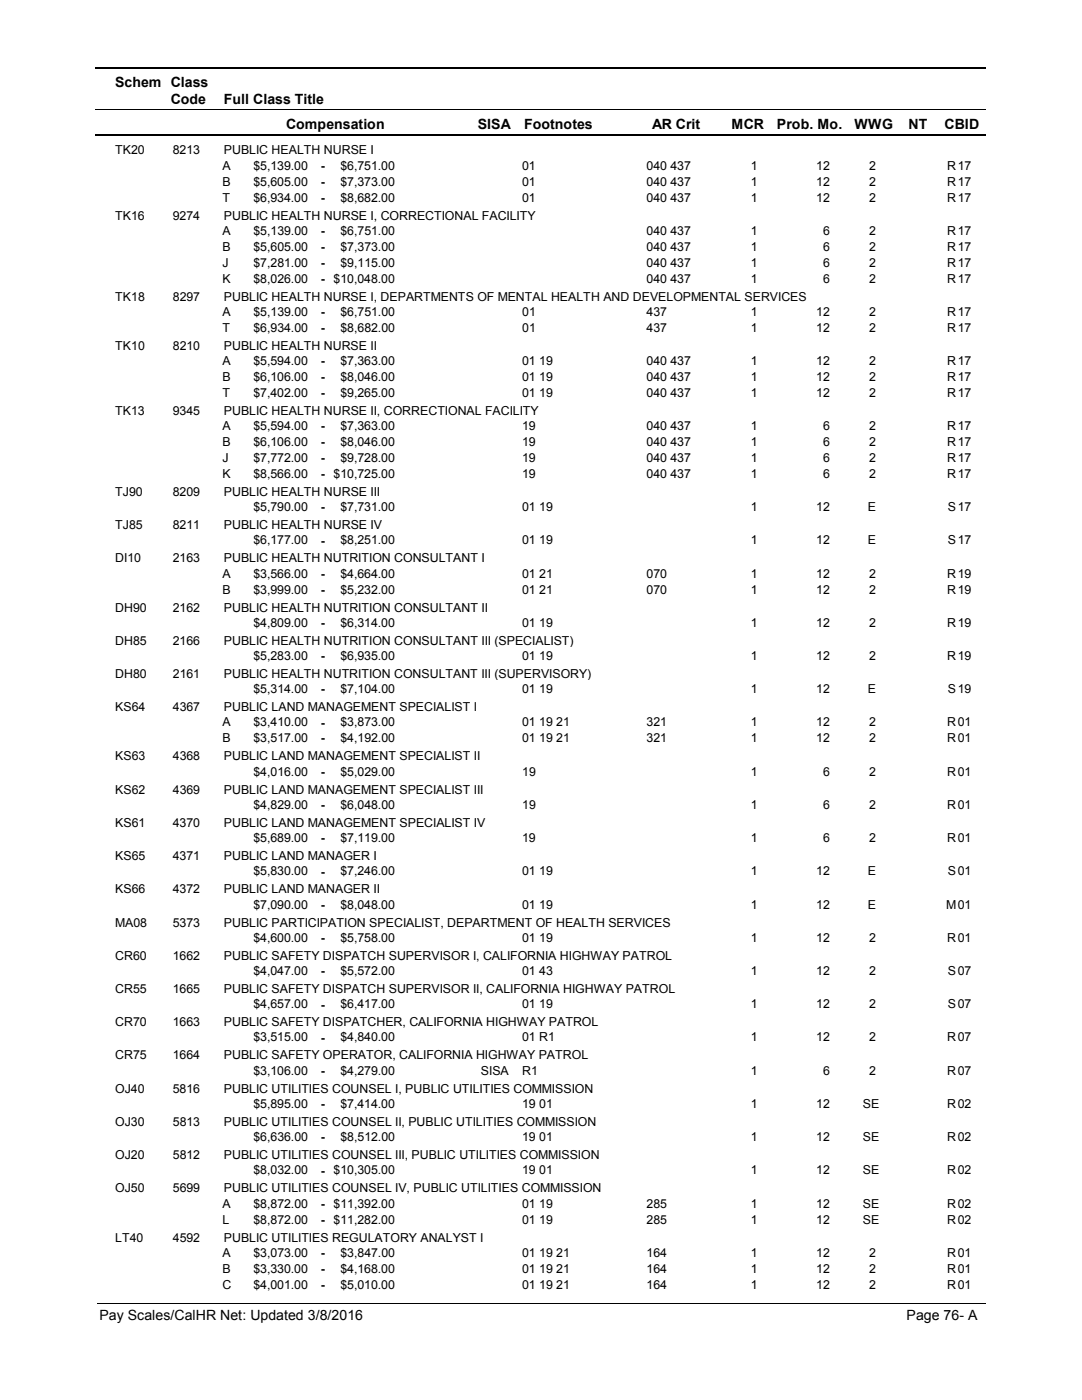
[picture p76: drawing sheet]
<svg xmlns="http://www.w3.org/2000/svg" width="216mm" height="279mm" viewBox="0 0 216 279" stroke-linecap="round" stroke-linejoin="round" font-family="sans-serif">
<defs><g id="words">
<g font-size="2.8">
<text x="23" y="17.3">Schem Class</text>
<text x="34.1" y="20.7">Code</text>
<text x="44.6" y="20.7">Full Class Title</text>
<text x="57.1" y="25.7">Compensation</text>
<text x="95.3" y="25.7">SISA</text>
<text x="104.6" y="25.7">Footnotes</text>
<text x="130.2" y="25.7">AR Crit</text>
<text x="146" y="25.7">MCR</text>
<text x="155.1" y="25.7">Prob. Mo.</text>
<text x="170.5" y="25.7">WWG</text>
<text x="181.3" y="25.7">NT</text>
<text x="188.5" y="25.7">CBID</text>
<text x="19.8" y="263.4">Pay Scales/CalHR Net: Updated 3/8/2016</text>
<text x="180.9" y="263.4">Page 76- A</text>
</g>
<g font-size="2.5">
<text x="23" y="30.8">TK20</text>
<text x="34.5" y="30.8">8213</text>
<text x="44.4" y="33.9">A</text>
<text x="44.7" y="30.8">PUBLIC HEALTH NURSE I</text>
<text x="50.6" y="33.9">$5,139.00</text>
<text x="64" y="33.9">-</text>
<text x="67.9" y="33.9">$6,751.00</text>
<text x="104.2" y="33.9">01</text>
<text x="129" y="33.9">040 437</text>
<text x="149.8" y="33.9">1</text>
<text x="162.9" y="33.9">12</text>
<text x="173.5" y="33.9">2</text>
<text x="189" y="33.9">R</text>
<text x="191.1" y="33.9">17</text>
<text x="44.4" y="37.1">B</text>
<text x="44.4" y="40.3">T</text>
<text x="50.6" y="37.1">$5,605.00</text>
<text x="50.6" y="40.3">$6,934.00</text>
<text x="64" y="37.1">-</text>
<text x="64" y="40.3">-</text>
<text x="67.9" y="37.1">$7,373.00</text>
<text x="67.9" y="40.3">$8,682.00</text>
<text x="104.2" y="37.1">01</text>
<text x="104.2" y="40.3">01</text>
<text x="129" y="37.1">040 437</text>
<text x="129" y="40.3">040 437</text>
<text x="149.8" y="37.1">1</text>
<text x="149.8" y="40.3">1</text>
<text x="162.9" y="37.1">12</text>
<text x="162.9" y="40.3">12</text>
<text x="173.5" y="37.1">2</text>
<text x="173.5" y="40.3">2</text>
<text x="189" y="37.1">R</text>
<text x="189" y="40.3">R</text>
<text x="191.1" y="37.1">17</text>
<text x="191.1" y="40.3">17</text>
<text x="23" y="43.8">TK16</text>
<text x="34.5" y="43.8">9274</text>
<text x="44.4" y="46.9">A</text>
<text x="44.7" y="43.8">PUBLIC HEALTH NURSE I, CORRECTIONAL FACILITY</text>
<text x="50.6" y="46.9">$5,139.00</text>
<text x="64" y="46.9">-</text>
<text x="67.9" y="46.9">$6,751.00</text>
<text x="129" y="46.9">040 437</text>
<text x="149.8" y="46.9">1</text>
<text x="164.3" y="46.9">6</text>
<text x="173.5" y="46.9">2</text>
<text x="189" y="46.9">R</text>
<text x="191.1" y="46.9">17</text>
<text x="44.4" y="50.1">B</text>
<text x="44.4" y="53.2">J</text>
<text x="50.6" y="50.1">$5,605.00</text>
<text x="50.6" y="53.2">$7,281.00</text>
<text x="64" y="50.1">-</text>
<text x="64" y="53.3">-</text>
<text x="67.9" y="50.1">$7,373.00</text>
<text x="67.9" y="53.2">$9,115.00</text>
<text x="129" y="50.1">040 437</text>
<text x="129" y="53.2">040 437</text>
<text x="149.8" y="50.1">1</text>
<text x="149.8" y="53.2">1</text>
<text x="164.3" y="50.1">6</text>
<text x="164.3" y="53.2">6</text>
<text x="173.5" y="50.1">2</text>
<text x="173.5" y="53.2">2</text>
<text x="189" y="50.1">R</text>
<text x="189" y="53.2">R</text>
<text x="191.1" y="50.1">17</text>
<text x="191.1" y="53.2">17</text>
<text x="44.4" y="56.4">K</text>
<text x="50.6" y="56.4">$8,026.00</text>
<text x="64" y="56.5">-</text>
<text x="66.6" y="56.4">$10,048.00</text>
<text x="129" y="56.4">040 437</text>
<text x="149.8" y="56.4">1</text>
<text x="164.3" y="56.4">6</text>
<text x="173.5" y="56.4">2</text>
<text x="189" y="56.4">R</text>
<text x="191.1" y="56.4">17</text>
<text x="23" y="60">TK18</text>
<text x="34.5" y="60">8297</text>
<text x="44.4" y="63">A</text>
<text x="44.7" y="60">PUBLIC HEALTH NURSE I, DEPARTMENTS OF MENTAL HEALTH AND DEVELOPMENTAL SERVICES</text>
<text x="50.6" y="63">$5,139.00</text>
<text x="64" y="63.1">-</text>
<text x="67.9" y="63">$6,751.00</text>
<text x="104.2" y="63">01</text>
<text x="129" y="63">437</text>
<text x="149.8" y="63">1</text>
<text x="162.9" y="63">12</text>
<text x="173.5" y="63">2</text>
<text x="189" y="63">R</text>
<text x="191.1" y="63">17</text>
<text x="23" y="69.8">TK10</text>
<text x="34.5" y="69.8">8210</text>
<text x="44.4" y="66.2">T</text>
<text x="44.7" y="69.8">PUBLIC HEALTH NURSE II</text>
<text x="50.6" y="66.2">$6,934.00</text>
<text x="64" y="66.2">-</text>
<text x="67.9" y="66.2">$8,682.00</text>
<text x="104.2" y="66.2">01</text>
<text x="129" y="66.2">437</text>
<text x="149.8" y="66.2">1</text>
<text x="162.9" y="66.2">12</text>
<text x="173.5" y="66.2">2</text>
<text x="189" y="66.2">R</text>
<text x="191.1" y="66.2">17</text>
<text x="44.4" y="72.9">A</text>
<text x="44.4" y="76">B</text>
<text x="50.6" y="72.9">$5,594.00</text>
<text x="50.6" y="76">$6,106.00</text>
<text x="64" y="72.9">-</text>
<text x="64" y="76.1">-</text>
<text x="67.9" y="72.9">$7,363.00</text>
<text x="67.9" y="76">$8,046.00</text>
<text x="104.2" y="72.9">01 19</text>
<text x="104.2" y="76">01 19</text>
<text x="129" y="72.9">040 437</text>
<text x="129" y="76">040 437</text>
<text x="149.8" y="72.9">1</text>
<text x="149.8" y="76">1</text>
<text x="162.9" y="72.9">12</text>
<text x="162.9" y="76">12</text>
<text x="173.5" y="72.9">2</text>
<text x="173.5" y="76">2</text>
<text x="189" y="72.9">R</text>
<text x="189" y="76">R</text>
<text x="191.1" y="72.9">17</text>
<text x="191.1" y="76">17</text>
<text x="23" y="82.8">TK13</text>
<text x="34.5" y="82.8">9345</text>
<text x="44.4" y="79.2">T</text>
<text x="44.7" y="82.8">PUBLIC HEALTH NURSE II, CORRECTIONAL FACILITY</text>
<text x="50.6" y="79.2">$7,402.00</text>
<text x="64" y="79.2">-</text>
<text x="67.9" y="79.2">$9,265.00</text>
<text x="104.2" y="79.2">01 19</text>
<text x="129" y="79.2">040 437</text>
<text x="149.8" y="79.2">1</text>
<text x="162.9" y="79.2">12</text>
<text x="173.5" y="79.2">2</text>
<text x="189" y="79.2">R</text>
<text x="191.1" y="79.2">17</text>
<text x="44.4" y="85.9">A</text>
<text x="44.4" y="89">B</text>
<text x="50.6" y="85.9">$5,594.00</text>
<text x="50.6" y="89">$6,106.00</text>
<text x="64" y="85.9">-</text>
<text x="64" y="89.1">-</text>
<text x="67.9" y="85.9">$7,363.00</text>
<text x="67.9" y="89">$8,046.00</text>
<text x="104.2" y="85.9">19</text>
<text x="104.2" y="89">19</text>
<text x="129" y="85.9">040 437</text>
<text x="129" y="89">040 437</text>
<text x="149.8" y="85.9">1</text>
<text x="149.8" y="89">1</text>
<text x="164.3" y="85.9">6</text>
<text x="164.3" y="89">6</text>
<text x="173.5" y="85.9">2</text>
<text x="173.5" y="89">2</text>
<text x="189" y="85.9">R</text>
<text x="189" y="89">R</text>
<text x="191.1" y="85.9">17</text>
<text x="191.1" y="89">17</text>
<text x="44.4" y="92.2">J</text>
<text x="44.4" y="95.4">K</text>
<text x="50.6" y="92.2">$7,772.00</text>
<text x="50.6" y="95.4">$8,566.00</text>
<text x="64" y="92.2">-</text>
<text x="64" y="95.4">-</text>
<text x="66.6" y="95.4">$10,725.00</text>
<text x="67.9" y="92.2">$9,728.00</text>
<text x="104.2" y="92.2">19</text>
<text x="104.2" y="95.4">19</text>
<text x="129" y="92.2">040 437</text>
<text x="129" y="95.4">040 437</text>
<text x="149.8" y="92.2">1</text>
<text x="149.8" y="95.4">1</text>
<text x="164.3" y="92.2">6</text>
<text x="164.3" y="95.4">6</text>
<text x="173.5" y="92.2">2</text>
<text x="173.5" y="95.4">2</text>
<text x="189" y="92.2">R</text>
<text x="189" y="95.4">R</text>
<text x="191.1" y="92.2">17</text>
<text x="191.1" y="95.4">17</text>
<text x="23" y="99">TJ90</text>
<text x="34.5" y="99">8209</text>
<text x="44.7" y="99">PUBLIC HEALTH NURSE III</text>
<text x="50.6" y="102">$5,790.00</text>
<text x="67.9" y="102">$7,731.00</text>
<text x="104.2" y="102">01 19</text>
<text x="149.8" y="102">1</text>
<text x="162.9" y="102">12</text>
<text x="173.2" y="102">E</text>
<text x="189.2" y="102">S</text>
<text x="191.1" y="102">17</text>
<text x="23" y="105.6">TJ85</text>
<text x="34.5" y="105.6">8211</text>
<text x="44.7" y="105.6">PUBLIC HEALTH NURSE IV</text>
<text x="64" y="102">-</text>
<text x="23" y="112.2">DI10</text>
<text x="34.5" y="112.2">2163</text>
<text x="44.7" y="112.2">PUBLIC HEALTH NUTRITION CONSULTANT I</text>
<text x="50.6" y="108.6">$6,177.00</text>
<text x="64" y="108.7">-</text>
<text x="67.9" y="108.6">$8,251.00</text>
<text x="104.2" y="108.6">01 19</text>
<text x="149.8" y="108.6">1</text>
<text x="162.9" y="108.6">12</text>
<text x="173.2" y="108.6">E</text>
<text x="189.2" y="108.6">S</text>
<text x="191.1" y="108.6">17</text>
<text x="44.4" y="115.3">A</text>
<text x="44.4" y="118.5">B</text>
<text x="50.6" y="115.3">$3,566.00</text>
<text x="50.6" y="118.5">$3,999.00</text>
<text x="64" y="115.3">-</text>
<text x="64" y="118.5">-</text>
<text x="67.9" y="115.3">$4,664.00</text>
<text x="67.9" y="118.5">$5,232.00</text>
<text x="104.2" y="115.3">01 21</text>
<text x="104.2" y="118.5">01 21</text>
<text x="129" y="115.3">070</text>
<text x="129" y="118.5">070</text>
<text x="149.8" y="115.3">1</text>
<text x="149.8" y="118.5">1</text>
<text x="162.9" y="115.3">12</text>
<text x="162.9" y="118.5">12</text>
<text x="173.5" y="115.3">2</text>
<text x="173.5" y="118.5">2</text>
<text x="189" y="115.3">R</text>
<text x="189" y="118.5">R</text>
<text x="191.1" y="115.3">19</text>
<text x="191.1" y="118.5">19</text>
<text x="23" y="122.1">DH90</text>
<text x="34.5" y="122.1">2162</text>
<text x="44.7" y="122.1">PUBLIC HEALTH NUTRITION CONSULTANT II</text>
<text x="50.6" y="125.1">$4,809.00</text>
<text x="64" y="125.1">-</text>
<text x="67.9" y="125.1">$6,314.00</text>
<text x="104.2" y="125.1">01 19</text>
<text x="149.8" y="125.1">1</text>
<text x="162.9" y="125.1">12</text>
<text x="173.5" y="125.1">2</text>
<text x="189" y="125.1">R</text>
<text x="191.1" y="125.1">19</text>
<text x="23" y="128.7">DH85</text>
<text x="34.5" y="128.7">2166</text>
<text x="44.7" y="128.7">PUBLIC HEALTH NUTRITION CONSULTANT III (SPECIALIST)</text>
<text x="50.6" y="131.7">$5,283.00</text>
<text x="64" y="131.8">-</text>
<text x="67.9" y="131.7">$6,935.00</text>
<text x="104.2" y="131.7">01 19</text>
<text x="149.8" y="131.7">1</text>
<text x="162.9" y="131.7">12</text>
<text x="173.5" y="131.7">2</text>
<text x="189" y="131.7">R</text>
<text x="191.1" y="131.7">19</text>
<text x="23" y="135.3">DH80</text>
<text x="34.5" y="135.3">2161</text>
<text x="44.7" y="135.3">PUBLIC HEALTH NUTRITION CONSULTANT III (SUPERVISORY)</text>
<text x="23" y="142">KS64</text>
<text x="34.5" y="142">4367</text>
<text x="44.7" y="142">PUBLIC LAND MANAGEMENT SPECIALIST I</text>
<text x="50.6" y="138.4">$5,314.00</text>
<text x="64" y="138.4">-</text>
<text x="67.9" y="138.4">$7,104.00</text>
<text x="104.2" y="138.4">01 19</text>
<text x="149.8" y="138.4">1</text>
<text x="162.9" y="138.4">12</text>
<text x="173.2" y="138.4">E</text>
<text x="189.2" y="138.4">S</text>
<text x="191.1" y="138.4">19</text>
<text x="44.4" y="145">A</text>
<text x="44.4" y="148.1">B</text>
<text x="50.6" y="145">$3,410.00</text>
<text x="50.6" y="148.1">$3,517.00</text>
<text x="64" y="145">-</text>
<text x="64" y="148.2">-</text>
<text x="67.9" y="145">$3,873.00</text>
<text x="67.9" y="148.1">$4,192.00</text>
<text x="104.2" y="145">01 19 21</text>
<text x="104.2" y="148.1">01 19 21</text>
<text x="129" y="145">321</text>
<text x="129" y="148.1">321</text>
<text x="149.8" y="145">1</text>
<text x="149.8" y="148.1">1</text>
<text x="162.9" y="145">12</text>
<text x="162.9" y="148.1">12</text>
<text x="173.5" y="145">2</text>
<text x="173.5" y="148.1">2</text>
<text x="189" y="145">R</text>
<text x="189" y="148.1">R</text>
<text x="191.1" y="145">01</text>
<text x="191.1" y="148.1">01</text>
<text x="23" y="151.7">KS63</text>
<text x="34.5" y="151.7">4368</text>
<text x="44.7" y="151.7">PUBLIC LAND MANAGEMENT SPECIALIST II</text>
<text x="50.6" y="154.8">$4,016.00</text>
<text x="64" y="154.8">-</text>
<text x="67.9" y="154.8">$5,029.00</text>
<text x="104.2" y="154.8">19</text>
<text x="149.8" y="154.8">1</text>
<text x="164.3" y="154.8">6</text>
<text x="173.5" y="154.8">2</text>
<text x="189" y="154.8">R</text>
<text x="191.1" y="154.8">01</text>
<text x="23" y="158.4">KS62</text>
<text x="34.5" y="158.4">4369</text>
<text x="44.7" y="158.4">PUBLIC LAND MANAGEMENT SPECIALIST III</text>
<text x="50.6" y="161.4">$4,829.00</text>
<text x="64" y="161.5">-</text>
<text x="67.9" y="161.4">$6,048.00</text>
<text x="104.2" y="161.4">19</text>
<text x="149.8" y="161.4">1</text>
<text x="164.3" y="161.4">6</text>
<text x="173.5" y="161.4">2</text>
<text x="189" y="161.4">R</text>
<text x="191.1" y="161.4">01</text>
<text x="23" y="165">KS61</text>
<text x="34.5" y="165">4370</text>
<text x="44.7" y="165">PUBLIC LAND MANAGEMENT SPECIALIST IV</text>
<text x="23" y="171.6">KS65</text>
<text x="34.5" y="171.6">4371</text>
<text x="44.7" y="171.6">PUBLIC LAND MANAGER I</text>
<text x="50.6" y="168.1">$5,689.00</text>
<text x="64" y="168.1">-</text>
<text x="67.9" y="168.1">$7,119.00</text>
<text x="104.2" y="168.1">19</text>
<text x="149.8" y="168.1">1</text>
<text x="164.3" y="168.1">6</text>
<text x="173.5" y="168.1">2</text>
<text x="189" y="168.1">R</text>
<text x="191.1" y="168.1">01</text>
<text x="23" y="178.3">KS66</text>
<text x="34.5" y="178.3">4372</text>
<text x="44.7" y="178.3">PUBLIC LAND MANAGER II</text>
<text x="50.6" y="174.7">$5,830.00</text>
<text x="64" y="174.7">-</text>
<text x="67.9" y="174.7">$7,246.00</text>
<text x="104.2" y="174.7">01 19</text>
<text x="149.8" y="174.7">1</text>
<text x="162.9" y="174.7">12</text>
<text x="173.2" y="174.7">E</text>
<text x="189.2" y="174.7">S</text>
<text x="191.1" y="174.7">01</text>
<text x="23" y="184.9">MA08</text>
<text x="34.5" y="184.9">5373</text>
<text x="44.7" y="184.9">PUBLIC PARTICIPATION SPECIALIST, DEPARTMENT OF HEALTH SERVICES</text>
<text x="50.6" y="181.4">$7,090.00</text>
<text x="64" y="181.4">-</text>
<text x="67.9" y="181.4">$8,048.00</text>
<text x="104.2" y="181.4">01 19</text>
<text x="149.8" y="181.4">1</text>
<text x="162.9" y="181.4">12</text>
<text x="173.2" y="181.4">E</text>
<text x="188.8" y="181.4">M</text>
<text x="191.1" y="181.4">01</text>
<text x="23" y="191.5">CR60</text>
<text x="34.5" y="191.5">1662</text>
<text x="44.7" y="191.5">PUBLIC SAFETY DISPATCH SUPERVISOR I, CALIFORNIA HIGHWAY PATROL</text>
<text x="50.6" y="188">$4,600.00</text>
<text x="64" y="188">-</text>
<text x="67.9" y="188">$5,758.00</text>
<text x="104.2" y="188">01 19</text>
<text x="149.8" y="188">1</text>
<text x="162.9" y="188">12</text>
<text x="173.5" y="188">2</text>
<text x="189" y="188">R</text>
<text x="191.1" y="188">01</text>
<text x="50.6" y="194.6">$4,047.00</text>
<text x="64" y="194.6">-</text>
<text x="67.9" y="194.6">$5,572.00</text>
<text x="104.2" y="194.6">01 43</text>
<text x="149.8" y="194.6">1</text>
<text x="162.9" y="194.6">12</text>
<text x="173.5" y="194.6">2</text>
<text x="189.2" y="194.6">S</text>
<text x="191.1" y="194.6">07</text>
<text x="23" y="198.2">CR55</text>
<text x="34.5" y="198.2">1665</text>
<text x="44.7" y="198.2">PUBLIC SAFETY DISPATCH SUPERVISOR II, CALIFORNIA HIGHWAY PATROL</text>
<text x="50.6" y="201.3">$4,657.00</text>
<text x="64" y="201.3">-</text>
<text x="67.9" y="201.3">$6,417.00</text>
<text x="104.2" y="201.3">01 19</text>
<text x="149.8" y="201.3">1</text>
<text x="162.9" y="201.3">12</text>
<text x="173.5" y="201.3">2</text>
<text x="189.2" y="201.3">S</text>
<text x="191.1" y="201.3">07</text>
<text x="23" y="204.8">CR70</text>
<text x="34.5" y="204.8">1663</text>
<text x="44.7" y="204.8">PUBLIC SAFETY DISPATCHER, CALIFORNIA HIGHWAY PATROL</text>
<text x="50.6" y="207.9">$3,515.00</text>
<text x="64" y="207.9">-</text>
<text x="67.9" y="207.9">$4,840.00</text>
<text x="104.2" y="207.9">01 R1</text>
<text x="149.8" y="207.9">1</text>
<text x="162.9" y="207.9">12</text>
<text x="173.5" y="207.9">2</text>
<text x="189" y="207.9">R</text>
<text x="191.1" y="207.9">07</text>
<text x="23" y="211.4">CR75</text>
<text x="34.5" y="211.4">1664</text>
<text x="44.7" y="211.4">PUBLIC SAFETY OPERATOR, CALIFORNIA HIGHWAY PATROL</text>
<text x="50.6" y="214.5">$3,106.00</text>
<text x="64" y="214.5">-</text>
<text x="67.9" y="214.5">$4,279.00</text>
<text x="96" y="214.5">SISA</text>
<text x="104.2" y="214.5">R1</text>
<text x="149.8" y="214.5">1</text>
<text x="164.3" y="214.5">6</text>
<text x="173.5" y="214.5">2</text>
<text x="189" y="214.5">R</text>
<text x="191.1" y="214.5">07</text>
<text x="23" y="218.1">OJ40</text>
<text x="34.5" y="218.1">5816</text>
<text x="44.7" y="218.1">PUBLIC UTILITIES COUNSEL I, PUBLIC UTILITIES COMMISSION</text>
<text x="50.6" y="221.2">$5,895.00</text>
<text x="64" y="221.2">-</text>
<text x="67.9" y="221.2">$7,414.00</text>
<text x="104.2" y="221.2">19 01</text>
<text x="149.8" y="221.2">1</text>
<text x="162.9" y="221.2">12</text>
<text x="172.2" y="221.2">SE</text>
<text x="189" y="221.2">R</text>
<text x="191.1" y="221.2">02</text>
<text x="23" y="224.7">OJ30</text>
<text x="34.5" y="224.7">5813</text>
<text x="44.7" y="224.7">PUBLIC UTILITIES COUNSEL II, PUBLIC UTILITIES COMMISSION</text>
<text x="50.6" y="227.8">$6,636.00</text>
<text x="64" y="227.8">-</text>
<text x="67.9" y="227.8">$8,512.00</text>
<text x="104.2" y="227.8">19 01</text>
<text x="149.8" y="227.8">1</text>
<text x="162.9" y="227.8">12</text>
<text x="172.2" y="227.8">SE</text>
<text x="189" y="227.8">R</text>
<text x="191.1" y="227.8">02</text>
<text x="23" y="231.3">OJ20</text>
<text x="34.5" y="231.3">5812</text>
<text x="44.7" y="231.3">PUBLIC UTILITIES COUNSEL III, PUBLIC UTILITIES COMMISSION</text>
<text x="23" y="238">OJ50</text>
<text x="34.5" y="238">5699</text>
<text x="44.7" y="238">PUBLIC UTILITIES COUNSEL IV, PUBLIC UTILITIES COMMISSION</text>
<text x="50.6" y="234.4">$8,032.00</text>
<text x="64" y="234.4">-</text>
<text x="66.6" y="234.4">$10,305.00</text>
<text x="104.2" y="234.4">19 01</text>
<text x="149.8" y="234.4">1</text>
<text x="162.9" y="234.4">12</text>
<text x="172.2" y="234.4">SE</text>
<text x="189" y="234.4">R</text>
<text x="191.1" y="234.4">02</text>
<text x="44.4" y="241.1">A</text>
<text x="44.4" y="244.2">L</text>
<text x="50.6" y="241.1">$8,872.00</text>
<text x="50.6" y="244.2">$8,872.00</text>
<text x="64" y="241.1">-</text>
<text x="64" y="244.3">-</text>
<text x="66.6" y="241.1">$11,392.00</text>
<text x="66.6" y="244.2">$11,282.00</text>
<text x="104.2" y="241.1">01 19</text>
<text x="104.2" y="244.2">01 19</text>
<text x="129" y="241.1">285</text>
<text x="129" y="244.2">285</text>
<text x="149.8" y="241.1">1</text>
<text x="149.8" y="244.2">1</text>
<text x="162.9" y="241.1">12</text>
<text x="162.9" y="244.2">12</text>
<text x="172.2" y="241.1">SE</text>
<text x="172.2" y="244.2">SE</text>
<text x="189" y="241.1">R</text>
<text x="189" y="244.2">R</text>
<text x="191.1" y="241.1">02</text>
<text x="191.1" y="244.2">02</text>
<text x="23" y="247.8">LT40</text>
<text x="34.5" y="247.8">4592</text>
<text x="44.4" y="250.8">A</text>
<text x="44.7" y="247.8">PUBLIC UTILITIES REGULATORY ANALYST I</text>
<text x="50.6" y="250.8">$3,073.00</text>
<text x="64" y="250.9">-</text>
<text x="67.9" y="250.8">$3,847.00</text>
<text x="104.2" y="250.8">01 19 21</text>
<text x="129" y="250.8">164</text>
<text x="149.8" y="250.8">1</text>
<text x="162.9" y="250.8">12</text>
<text x="173.5" y="250.8">2</text>
<text x="189" y="250.8">R</text>
<text x="191.1" y="250.8">01</text>
<text x="44.4" y="254">B</text>
<text x="44.4" y="257.2">C</text>
<text x="50.6" y="254">$3,330.00</text>
<text x="50.6" y="257.2">$4,001.00</text>
<text x="64" y="254.1">-</text>
<text x="64" y="257.2">-</text>
<text x="67.9" y="254">$4,168.00</text>
<text x="67.9" y="257.2">$5,010.00</text>
<text x="104.2" y="254">01 19 21</text>
<text x="104.2" y="257.2">01 19 21</text>
<text x="129" y="254">164</text>
<text x="129" y="257.2">164</text>
<text x="149.8" y="254">1</text>
<text x="149.8" y="257.2">1</text>
<text x="162.9" y="254">12</text>
<text x="162.9" y="257.2">12</text>
<text x="173.5" y="254">2</text>
<text x="173.5" y="257.2">2</text>
<text x="189" y="254">R</text>
<text x="189" y="257.2">R</text>
<text x="191.1" y="254">01</text>
<text x="191.1" y="257.2">01</text>
</g>
</g></defs>
<path d="M19 13.5h177.7M19 27h177.7" fill="none" stroke="#000" stroke-width=".36"/>
<path d="M19 21.9h177.7" fill="none" stroke="#000" stroke-width=".2"/>
<g fill="#fff">
<path d="M46.8 31.3h16.3v3h-16.3z" fill-rule="evenodd"/>
<path d="M190.8 31.3h4.1v3h-4.1z" fill-rule="evenodd"/>
<path d="M46.8 34.5h16.3v2.9h-16.3z" fill-rule="evenodd"/>
<path d="M190.8 34.5h4.1v2.9h-4.1z" fill-rule="evenodd"/>
<path d="M46.8 37.6h16.3v3h-16.3z" fill-rule="evenodd"/>
<path d="M190.8 37.6h4.1v3h-4.1z" fill-rule="evenodd"/>
<path d="M46.8 44.3h16.3v3h-16.3z" fill-rule="evenodd"/>
<path d="M190.8 44.3h4.1v3h-4.1z" fill-rule="evenodd"/>
<path d="M46.8 47.5h16.3v2.9h-16.3z" fill-rule="evenodd"/>
<path d="M190.8 47.5h4.1v2.9h-4.1z" fill-rule="evenodd"/>
<path d="M46.8 50.6h16.3v3h-16.3z" fill-rule="evenodd"/>
<path d="M190.8 50.6h4.1v3h-4.1z" fill-rule="evenodd"/>
<path d="M46.8 53.8h16.3v3h-16.3z" fill-rule="evenodd"/>
<path d="M190.8 53.8h4.1v3h-4.1z" fill-rule="evenodd"/>
<path d="M46.8 60.4h16.3v3h-16.3z" fill-rule="evenodd"/>
<path d="M190.8 60.4h4.1v3h-4.1z" fill-rule="evenodd"/>
<path d="M46.8 63.6h16.3v3h-16.3z" fill-rule="evenodd"/>
<path d="M190.8 63.6h4.1v3h-4.1z" fill-rule="evenodd"/>
<path d="M46.8 70.2h16.3v3h-16.3z" fill-rule="evenodd"/>
<path d="M190.8 70.2h4.1v3h-4.1z" fill-rule="evenodd"/>
<path d="M46.8 73.4h16.3v3h-16.3z" fill-rule="evenodd"/>
<path d="M190.8 73.4h4.1v3h-4.1z" fill-rule="evenodd"/>
<path d="M46.8 76.6h16.3v3h-16.3z" fill-rule="evenodd"/>
<path d="M190.8 76.6h4.1v3h-4.1z" fill-rule="evenodd"/>
<path d="M46.8 83.2h16.3v3h-16.3z" fill-rule="evenodd"/>
<path d="M190.8 83.2h4.1v3h-4.1z" fill-rule="evenodd"/>
<path d="M46.8 86.4h16.3v3h-16.3z" fill-rule="evenodd"/>
<path d="M190.8 86.4h4.1v3h-4.1z" fill-rule="evenodd"/>
<path d="M46.8 89.6h16.3v3h-16.3z" fill-rule="evenodd"/>
<path d="M190.8 89.6h4.1v3h-4.1z" fill-rule="evenodd"/>
<path d="M46.8 92.8h16.3v3h-16.3z" fill-rule="evenodd"/>
<path d="M190.8 92.8h4.1v3h-4.1z" fill-rule="evenodd"/>
<path d="M46.8 99.4h16.3v3h-16.3z" fill-rule="evenodd"/>
<path d="M190.8 99.4h4.1v3h-4.1z" fill-rule="evenodd"/>
<path d="M46.8 106h16.3v3h-16.3z" fill-rule="evenodd"/>
<path d="M190.8 106h4.1v3h-4.1z" fill-rule="evenodd"/>
<path d="M46.8 112.7h16.3v3h-16.3z" fill-rule="evenodd"/>
<path d="M190.8 112.7h4.1v3h-4.1z" fill-rule="evenodd"/>
<path d="M46.8 115.9h16.3v2.9h-16.3z" fill-rule="evenodd"/>
<path d="M190.8 115.9h4.1v2.9h-4.1z" fill-rule="evenodd"/>
<path d="M46.8 122.5h16.3v2.9h-16.3z" fill-rule="evenodd"/>
<path d="M190.8 122.5h4.1v2.9h-4.1z" fill-rule="evenodd"/>
<path d="M46.8 129.1h16.3v3h-16.3z" fill-rule="evenodd"/>
<path d="M190.8 129.1h4.1v3h-4.1z" fill-rule="evenodd"/>
<path d="M46.8 135.8h16.3v2.9h-16.3z" fill-rule="evenodd"/>
<path d="M190.8 135.8h4.1v2.9h-4.1z" fill-rule="evenodd"/>
<path d="M46.8 142.4h16.3v2.9h-16.3z" fill-rule="evenodd"/>
<path d="M190.8 142.4h4.1v2.9h-4.1z" fill-rule="evenodd"/>
<path d="M46.8 145.5h16.3v3h-16.3z" fill-rule="evenodd"/>
<path d="M190.8 145.5h4.1v3h-4.1z" fill-rule="evenodd"/>
<path d="M46.8 152.2h16.3v3h-16.3z" fill-rule="evenodd"/>
<path d="M190.8 152.2h4.1v3h-4.1z" fill-rule="evenodd"/>
<path d="M46.8 158.8h16.3v3h-16.3z" fill-rule="evenodd"/>
<path d="M190.8 158.8h4.1v3h-4.1z" fill-rule="evenodd"/>
<path d="M46.8 165.4h16.3v3h-16.3z" fill-rule="evenodd"/>
<path d="M190.8 165.4h4.1v3h-4.1z" fill-rule="evenodd"/>
<path d="M46.8 172.1h16.3v3h-16.3z" fill-rule="evenodd"/>
<path d="M190.8 172.1h4.1v3h-4.1z" fill-rule="evenodd"/>
<path d="M46.8 178.7h16.3v3h-16.3z" fill-rule="evenodd"/>
<path d="M190.8 178.7h4.1v3h-4.1z" fill-rule="evenodd"/>
<path d="M46.8 185.3h16.3v3h-16.3z" fill-rule="evenodd"/>
<path d="M190.8 185.3h4.1v3h-4.1z" fill-rule="evenodd"/>
<path d="M46.8 192h16.3v3h-16.3z" fill-rule="evenodd"/>
<path d="M190.8 192h4.1v3h-4.1z" fill-rule="evenodd"/>
<path d="M46.8 198.6h16.3v3h-16.3z" fill-rule="evenodd"/>
<path d="M190.8 198.6h4.1v3h-4.1z" fill-rule="evenodd"/>
<path d="M46.8 205.2h16.3v3h-16.3z" fill-rule="evenodd"/>
<path d="M190.8 205.2h4.1v3h-4.1z" fill-rule="evenodd"/>
<path d="M46.8 211.9h16.3v3h-16.3z" fill-rule="evenodd"/>
<path d="M190.8 211.9h4.1v3h-4.1z" fill-rule="evenodd"/>
<path d="M46.8 218.6h16.3v2.9h-16.3z" fill-rule="evenodd"/>
<path d="M190.8 218.6h4.1v2.9h-4.1z" fill-rule="evenodd"/>
<path d="M46.8 225.2h16.3v2.9h-16.3z" fill-rule="evenodd"/>
<path d="M190.8 225.2h4.1v2.9h-4.1z" fill-rule="evenodd"/>
<path d="M46.8 231.8h16.3v3h-16.3z" fill-rule="evenodd"/>
<path d="M190.8 231.8h4.1v3h-4.1z" fill-rule="evenodd"/>
<path d="M46.8 238.5h16.3v2.9h-16.3z" fill-rule="evenodd"/>
<path d="M190.8 238.5h4.1v2.9h-4.1z" fill-rule="evenodd"/>
<path d="M46.8 241.6h16.3v3h-16.3z" fill-rule="evenodd"/>
<path d="M190.8 241.6h4.1v3h-4.1z" fill-rule="evenodd"/>
<path d="M46.8 248.2h16.3v3h-16.3z" fill-rule="evenodd"/>
<path d="M190.8 248.2h4.1v3h-4.1z" fill-rule="evenodd"/>
<path d="M46.8 251.4h16.3v3h-16.3z" fill-rule="evenodd"/>
<path d="M190.8 251.4h4.1v3h-4.1z" fill-rule="evenodd"/>
<path d="M46.8 254.6h16.3v3h-16.3z" fill-rule="evenodd"/>
<path d="M190.8 254.6h4.1v3h-4.1z" fill-rule="evenodd"/>
</g>
<path d="M19.5 260.1h177.2" fill="none" stroke="#000" stroke-width=".2"/>
<use href="#words"/>
</svg>
